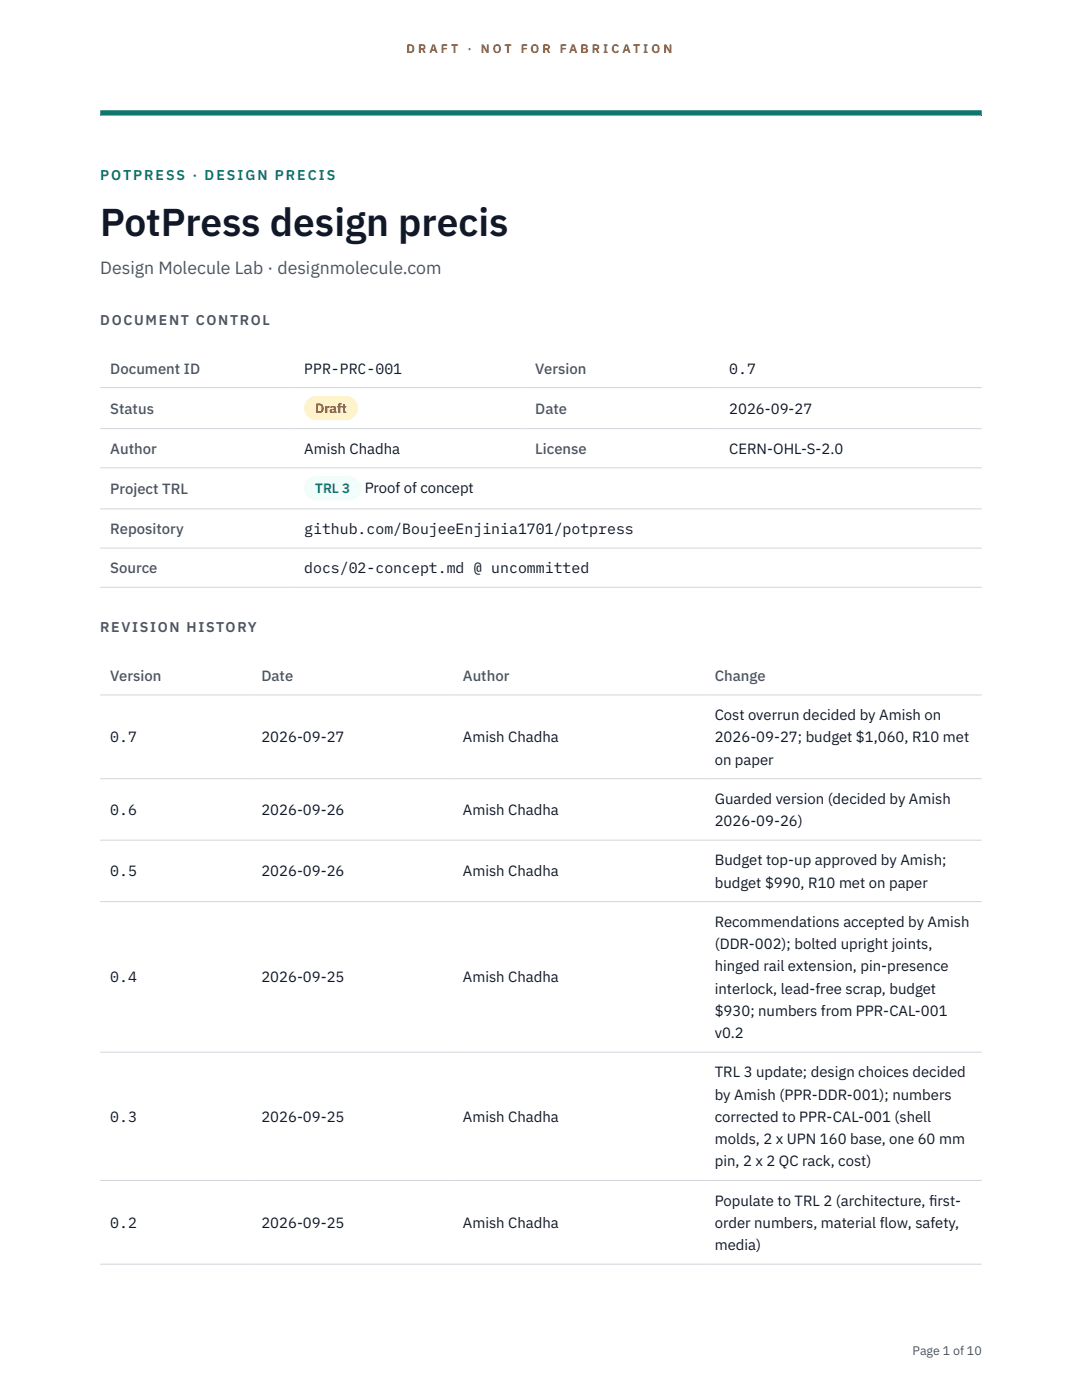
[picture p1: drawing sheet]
<svg xmlns="http://www.w3.org/2000/svg" width="216mm" height="279mm" viewBox="0 0 216 279" stroke-linecap="round" stroke-linejoin="round" font-family="sans-serif">
<defs><g id="words">
<text font-size="7.8" fill="#111827" x="20" y="47.1">PotPress design precis</text>
<text font-size="3.5" fill="#4b5563" x="20" y="54.6">Design Molecule Lab · designmolecule.com</text>
<g font-size="3" fill="#4b5563">
<text x="22" y="74.5">Document ID</text>
<text x="106.8" y="74.5">Version</text>
<text x="22" y="82.6">Status</text>
<text x="106.8" y="82.6">Date</text>
<text x="22" y="90.6">Author</text>
<text x="106.8" y="90.6">License</text>
<text x="22" y="98.6">Project TRL</text>
<text x="22" y="106.6">Repository</text>
<text x="22" y="114.4">Source</text>
<text x="22" y="135.9">Version</text>
<text x="52.2" y="135.9">Date</text>
<text x="92.4" y="135.9">Author</text>
<text x="142.6" y="135.9">Change</text>
</g>
<g font-size="3" fill="#111827">
<text x="60.7" y="74.5">PPR-PRC-001</text>
<text x="145.5" y="74.5">0.7</text>
<text x="145.5" y="82.6">2026-09-27</text>
<text x="60.7" y="90.6">Amish Chadha</text>
<text x="145.5" y="90.6">CERN-OHL-S-2.0</text>
<text x="72.8" y="98.5">Proof of concept</text>
<text x="60.7" y="106.6">github.com/BoujeeEnjinia1701/potpress</text>
<text x="60.7" y="114.4">docs/02-concept.md @ uncommitted</text>
<text x="142.6" y="143.7">Cost overrun decided by Amish on</text>
<text x="22" y="148.2">0.7</text>
<text x="52.2" y="148.2">2026-09-27</text>
<text x="92.4" y="148.2">Amish Chadha</text>
<text x="142.6" y="148.2">2026-09-27; budget $1,060, R10 met</text>
<text x="142.6" y="152.6">on paper</text>
<text x="142.6" y="160.4">Guarded version (decided by Amish</text>
<text x="22" y="162.7">0.6</text>
<text x="52.2" y="162.7">2026-09-26</text>
<text x="92.4" y="162.7">Amish Chadha</text>
<text x="142.6" y="164.9">2026-09-26)</text>
<text x="142.6" y="172.7">Budget top-up approved by Amish;</text>
<text x="22" y="174.9">0.5</text>
<text x="52.2" y="174.9">2026-09-26</text>
<text x="92.4" y="174.9">Amish Chadha</text>
<text x="142.6" y="177.1">budget $990, R10 met on paper</text>
<text x="142.6" y="185">Recommendations accepted by Amish</text>
<text x="142.6" y="189.4">(DDR-002); bolted upright joints,</text>
<text x="22" y="196.1">0.4</text>
<text x="52.2" y="196.1">2026-09-25</text>
<text x="92.4" y="196.1">Amish Chadha</text>
<text x="142.6" y="193.9">hinged rail extension, pin-presence</text>
<text x="142.6" y="198.3">interlock, lead-free scrap, budget</text>
<text x="142.6" y="202.7">$930; numbers from PPR-CAL-001</text>
<text x="142.6" y="207.2">v0.2</text>
<text x="142.6" y="215">TRL 3 update; design choices decided</text>
<text x="142.6" y="219.5">by Amish (PPR-DDR-001); numbers</text>
<text x="22" y="223.9">0.3</text>
<text x="52.2" y="223.9">2026-09-25</text>
<text x="92.4" y="223.9">Amish Chadha</text>
<text x="142.6" y="223.9">corrected to PPR-CAL-001 (shell</text>
<text x="142.6" y="228.3">molds, 2 x UPN 160 base, one 60 mm</text>
<text x="142.6" y="232.8">pin, 2 x 2 QC rack, cost)</text>
<text x="22" y="245.1">0.2</text>
<text x="52.2" y="245.1">2026-09-25</text>
<text x="92.4" y="245.1">Amish Chadha</text>
<text x="142.6" y="240.6">Populate to TRL 2 (architecture, f</text>
<text x="142.6" y="245.1">order numbers, material flow, safety,</text>
<text x="185.4" y="240.6">irst-</text>
<text x="142.6" y="249.5">media)</text>
</g>
<text font-size="2.8" fill="#0f766e" x="20" y="36">POTPRESS · DESIGN PRECIS</text>
<g font-size="2.8" fill="#4b5563">
<text x="20" y="64.8">DOCUMENT CONTROL</text>
<text x="20" y="126.2">REVISION HISTORY</text>
</g>
<text font-size="2.7" fill="#92400e" x="62.9" y="82.5">Draft</text>
<text font-size="2.7" fill="#0f766e" x="62.9" y="98.5">TRL 3</text>
<g font-size="2.5" fill="#b45309">
<text x="81.1" y="10.5">D R A F T</text>
<text x="93.3" y="10.5">·</text>
<text x="95.9" y="10.5">N O T</text>
<text x="103.9" y="10.5">F O R</text>
<text x="111.7" y="10.5">F A B R I C A T I O N</text>
</g>
<text font-size="2.5" fill="#4b5563" x="182.1" y="270.3">Page 1 of 10</text>
</g></defs>
<path d="M20 23.1h175.9zM20 22h175.9v1.1h-175.9z" fill-rule="evenodd" fill="#0f766e"/>
<g fill="none" stroke="#d1d5db" stroke-width=".2">
<path d="M20 77.3h175.9M20 85.5h175.9M20 93.4h175.9M20 101.6h175.9M20 109.4h175.9M20 117.2h175.9M20 138.7h175.9M20 155.4h175.9M20 167.7h175.9M20 179.9h175.9M20 210h175.9M20 235.6h175.9"/>
<path d="M20 252.3h175.9"/>
</g>
<path d="M60.7 79h10.7v4.9h-10.7z" fill="#fef3c7"/>
<path d="M60.7 95.1h11.4v4.8h-11.4z" fill="#f0fdfa"/>
<use href="#words"/>
</svg>
